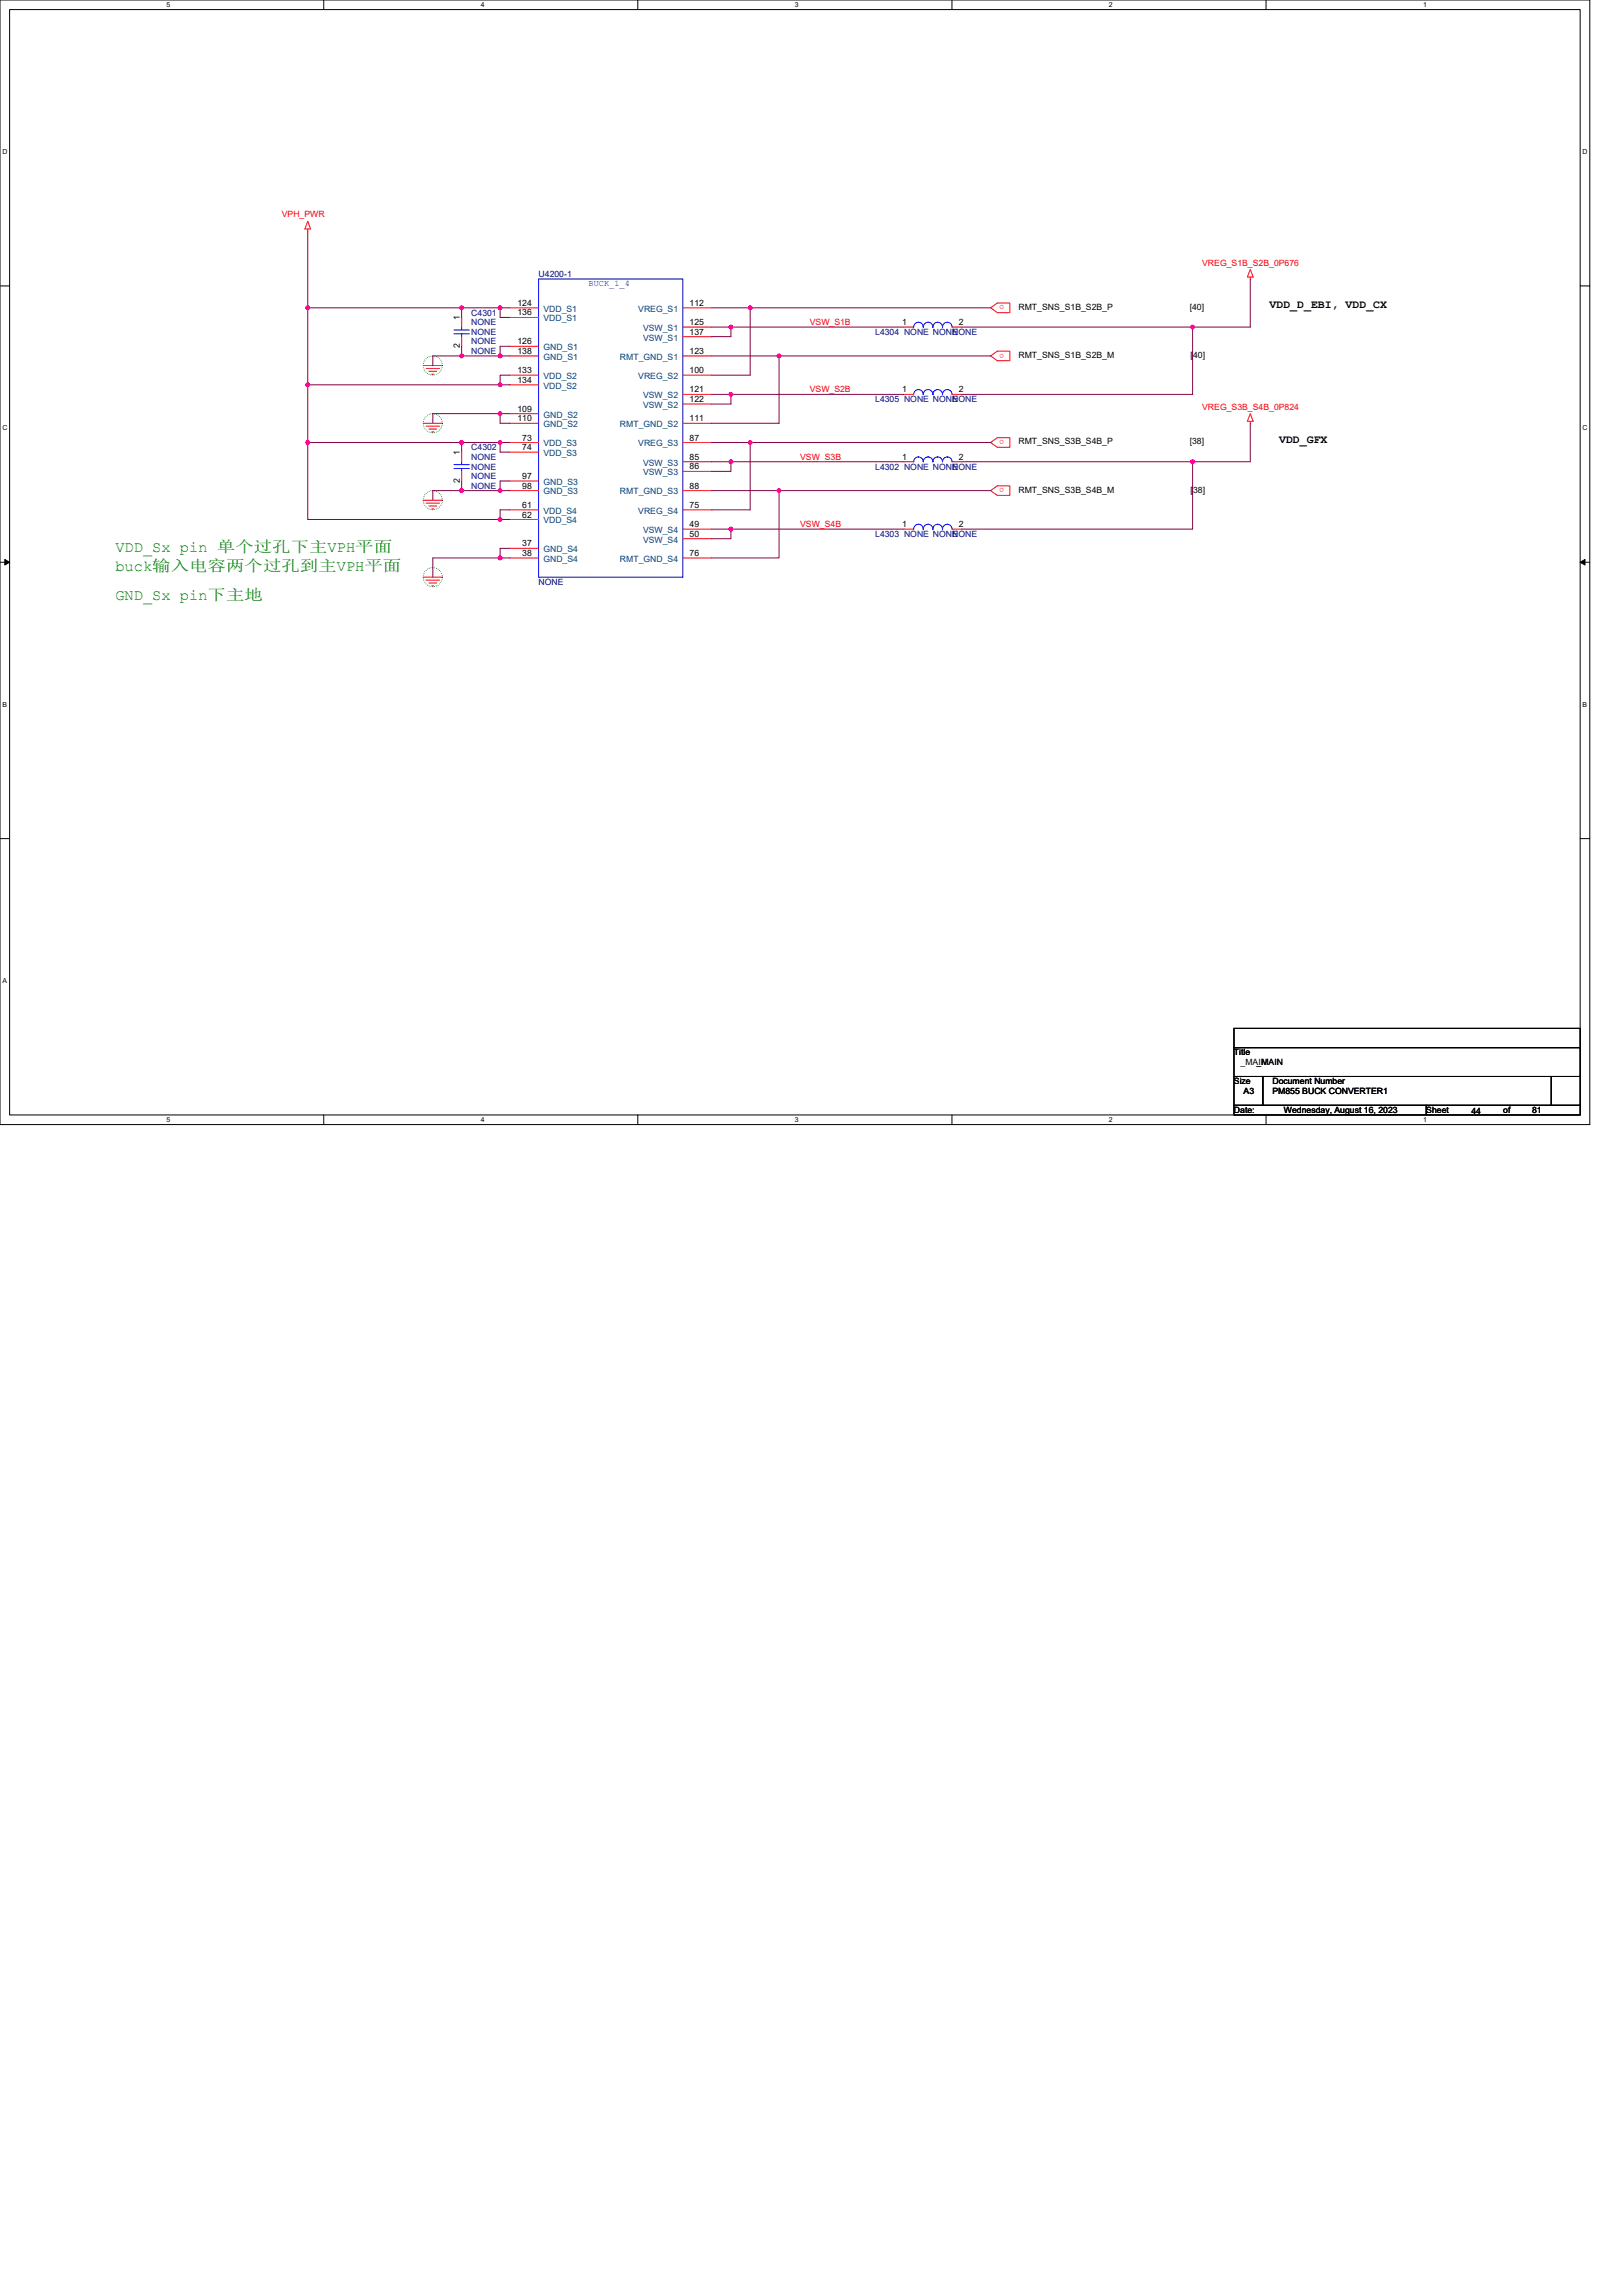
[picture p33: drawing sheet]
<svg xmlns="http://www.w3.org/2000/svg" width="210mm" height="297mm" viewBox="0 0 210 297" stroke-linecap="round" stroke-linejoin="round" font-family="sans-serif">
<defs><g id="words">
<g font-size="2" fill="#008000">
<text x="14.9" y="71.4">VDD_Sx pin 单单单单单放VPH供平</text>
<text x="14.9" y="77.6">GND_Sx pin单放单</text>
<text x="14.9" y="73.8">buck输输供供输单单单输放VPH供平</text>
</g>
<g font-size="1.5">
<text x="164.3" y="39.8">VDD_D_EBI, VDD_CX</text>
<text x="165.5" y="57.3">VDD_GFX</text>
</g>
<g font-size="1.1" fill="#f00">
<text x="36.5" y="28.1">VPH_PWR</text>
<text x="155.6" y="34.4">VREG_S1B_S2B_0P676</text>
<text x="129.9" y="39.5" transform="rotate(-180 129.9 39.5)">o</text>
<text x="104.8" y="42">VSW_S1B</text>
<text x="129.9" y="45.7" transform="rotate(-180 129.9 45.7)">o</text>
<text x="104.8" y="50.7">VSW_S2B</text>
<text x="155.6" y="53">VREG_S3B_S4B_0P824</text>
<text x="103.6" y="59.5">VSW_S3B</text>
<text x="129.9" y="56.9" transform="rotate(-180 129.9 56.9)">o</text>
<text x="129.9" y="63.2" transform="rotate(-180 129.9 63.2)">o</text>
<text x="103.6" y="68.2">VSW_S4B</text>
</g>
<g font-size="1.1" fill="#000080">
<text x="69.7" y="35.8">U4200-1</text>
<text x="61" y="40.8">C4301</text>
<text x="61" y="42.1">NONE</text>
<text x="61" y="45.8">NONE</text>
<text x="61" y="44.6">NONE</text>
<text x="61" y="43.3">NONE</text>
<text x="113.3" y="43.3">L4304 NONE NONE</text>
<text x="123.2" y="43.3">NONE</text>
<text x="113.3" y="52">L4305 NONE NONE</text>
<text x="123.2" y="52">NONE</text>
<text x="61" y="58.3">C4302</text>
<text x="61" y="59.5">NONE</text>
<text x="61" y="63.2">NONE</text>
<text x="61" y="62">NONE</text>
<text x="61" y="60.7">NONE</text>
<text x="113.3" y="60.7">L4302 NONE NONE</text>
<text x="123.2" y="60.7">NONE</text>
<text x="113.3" y="69.5">L4303 NONE NONE</text>
<text x="123.2" y="69.5">NONE</text>
<text x="69.7" y="75.7">NONE</text>
</g>
<g font-size="1.1">
<text x="59.5" y="41.4" transform="rotate(-90 59.5 41.4)">1</text>
<text x="67" y="39.6">124</text>
<text x="67" y="40.8">136</text>
<text x="89.2" y="39.6">112</text>
<text x="131.8" y="40.1">RMT_SNS_S1B_S2B_P</text>
<text x="154" y="40.1">[40]</text>
<text x="59.5" y="45.1" transform="rotate(-90 59.5 45.1)">2</text>
<text x="67" y="44.5">126</text>
<text x="67" y="45.8">138</text>
<text x="89.2" y="42.1">125</text>
<text x="89.2" y="43.3">137</text>
<text x="89.2" y="45.8">123</text>
<text x="116.7" y="42.1">1</text>
<text x="124.1" y="42.1">2</text>
<text x="131.8" y="46.3">RMT_SNS_S1B_S2B_M</text>
<text x="154.1" y="46.3">[40]</text>
<text x="67" y="48.3">133</text>
<text x="67" y="49.5">134</text>
<text x="67" y="53.3">109</text>
<text x="89.2" y="48.3">100</text>
<text x="89.2" y="50.8">121</text>
<text x="89.2" y="52">122</text>
<text x="116.7" y="50.8">1</text>
<text x="124.1" y="50.8">2</text>
<text x="59.5" y="58.9" transform="rotate(-90 59.5 58.9)">1</text>
<text x="67" y="54.5">110</text>
<text x="67.6" y="57">73</text>
<text x="67.6" y="58.2">74</text>
<text x="89.2" y="54.5">111</text>
<text x="89.2" y="57">87</text>
<text x="89.2" y="59.5">85</text>
<text x="116.7" y="59.5">1</text>
<text x="124.1" y="59.5">2</text>
<text x="131.8" y="57.5">RMT_SNS_S3B_S4B_P</text>
<text x="154" y="57.5">[38]</text>
<text x="59.5" y="62.5" transform="rotate(-90 59.5 62.5)">2</text>
<text x="67.6" y="62">97</text>
<text x="67.6" y="63.2">98</text>
<text x="67.6" y="65.7">61</text>
<text x="89.2" y="60.7">86</text>
<text x="89.2" y="63.2">88</text>
<text x="89.2" y="65.7">75</text>
<text x="131.8" y="63.7">RMT_SNS_S3B_S4B_M</text>
<text x="154.1" y="63.7">[38]</text>
<text x="67.6" y="67">62</text>
<text x="67.6" y="70.7">37</text>
<text x="67.6" y="71.9">38</text>
<text x="89.2" y="68.2">49</text>
<text x="89.2" y="69.4">50</text>
<text x="89.2" y="71.9">76</text>
<text x="116.7" y="68.2">1</text>
<text x="124.1" y="68.2">2</text>
<text x="159.7" y="136.5">Title</text>
<text x="160.5" y="137.8">_MAIN</text>
<text x="162.6" y="137.8">_MAIN</text>
<text x="159.7" y="140.3">Size</text>
<text x="160.9" y="141.5">A3</text>
<text x="164.7" y="140.3">Document Number</text>
<text x="164.7" y="141.5">PM855 BUCK CONVERTER1</text>
<text x="159.7" y="144">Date:</text>
<text x="166.2" y="144">Wednesday, August 16, 2023</text>
<text x="184.6" y="144">Sheet</text>
<text x="190.4" y="144.1">44</text>
<text x="194.5" y="144">of</text>
<text x="198.3" y="144">81</text>
</g>
<g font-size="1.1" fill="#004080">
<text x="70.3" y="40.3">VDD_S1</text>
<text x="70.3" y="41.6">VDD_S1</text>
<text x="82.6" y="40.3">VREG_S1</text>
<text x="70.3" y="45.3">GND_S1</text>
<text x="70.3" y="46.5">GND_S1</text>
<text x="80.2" y="46.5">RMT_GND_S1</text>
<text x="83.2" y="42.8">VSW_S1</text>
<text x="83.2" y="44.1">VSW_S1</text>
<text x="70.3" y="49">VDD_S2</text>
<text x="70.3" y="50.3">VDD_S2</text>
<text x="82.6" y="49">VREG_S2</text>
<text x="83.2" y="51.5">VSW_S2</text>
<text x="83.2" y="52.8">VSW_S2</text>
<text x="70.3" y="54">GND_S2</text>
<text x="70.3" y="55.3">GND_S2</text>
<text x="70.3" y="57.8">VDD_S3</text>
<text x="70.3" y="59">VDD_S3</text>
<text x="80.2" y="55.3">RMT_GND_S2</text>
<text x="82.6" y="57.8">VREG_S3</text>
<text x="70.3" y="62.7">GND_S3</text>
<text x="70.3" y="64">GND_S3</text>
<text x="80.2" y="64">RMT_GND_S3</text>
<text x="83.2" y="60.2">VSW_S3</text>
<text x="83.2" y="61.5">VSW_S3</text>
<text x="70.3" y="66.5">VDD_S4</text>
<text x="70.3" y="67.7">VDD_S4</text>
<text x="70.3" y="71.4">GND_S4</text>
<text x="82.6" y="66.5">VREG_S4</text>
<text x="83.2" y="69">VSW_S4</text>
<text x="83.2" y="70.2">VSW_S4</text>
<text x="70.3" y="72.7">GND_S4</text>
<text x="80.2" y="72.7">RMT_GND_S4</text>
</g>
<text font-size="1.1" fill="#00f" x="76.2" y="37">BUCK_1_4</text>
<g font-size=".9">
<text x="21.6" y=".9">5</text>
<text x="62.2" y=".9">4</text>
<text x="102.9" y=".9">3</text>
<text x="143.5" y=".9">2</text>
<text x="184.2" y=".9">1</text>
<text x=".3" y="19.9">D</text>
<text x="204.8" y="19.9">D</text>
<text x=".3" y="55.7">C</text>
<text x="204.8" y="55.7">C</text>
<text x=".3" y="91.4">B</text>
<text x="204.8" y="91.4">B</text>
<text x=".3" y="127.2">A</text>
<text x="21.6" y="145.2">5</text>
<text x="62.2" y="145.2">4</text>
<text x="102.9" y="145.2">3</text>
<text x="143.5" y="145.2">2</text>
<text x="184.2" y="145.2">1</text>
</g>
</g></defs>
<path d="M0 0h205.7v145.5h-205.7zM1.2 1.2h203.3v143h-203.3z" fill="none" stroke="#000" stroke-width=".13"/>
<g fill="#fff">
<path d="M21.6 .1h.5v1h-.5z"/>
<path d="M21.6 144.4h.5v1h-.5z"/>
</g>
<path d="M41.9 0v1.2M41.9 144.2v1.3" fill="none" stroke="#000" stroke-width=".13"/>
<g fill="#fff">
<path d="M62.2 .1h.5v1h-.5z"/>
<path d="M62.2 144.4h.5v1h-.5z"/>
</g>
<path d="M82.5 0v1.2M82.5 144.2v1.3" fill="none" stroke="#000" stroke-width=".13"/>
<g fill="#fff">
<path d="M102.9 .1h.5v1h-.5z"/>
<path d="M102.9 144.4h.5v1h-.5z"/>
</g>
<path d="M123.2 0v1.2M123.2 144.2v1.3" fill="none" stroke="#000" stroke-width=".13"/>
<g fill="#fff">
<path d="M143.5 .1h.5v1h-.5z"/>
<path d="M143.5 144.4h.5v1h-.5z"/>
</g>
<path d="M163.8 0v1.2M163.8 144.2v1.3" fill="none" stroke="#000" stroke-width=".13"/>
<g fill="#fff">
<path d="M184.2 .1h.5v1h-.5z"/>
<path d="M184.2 144.4h.5v1h-.5z"/>
<path d="M.3 19.1h.7v1h-.7z"/>
<path d="M204.8 19.1h.6v1h-.6z"/>
<path d="M.3 54.9h.7v1h-.7z"/>
<path d="M204.8 54.9h.6v1h-.6z"/>
</g>
<path d="M0 37h1.2M204.5 37h1.2" fill="none" stroke="#000" stroke-width=".13"/>
<g fill="#fff">
<path d="M.3 90.6h.6v1h-.6z"/>
<path d="M204.8 90.6h.6v1h-.6z"/>
</g>
<path d="M0 72.7h1.2M.6 72.4l.6 .3-.6 .4zM204.5 72.7l.6-.3v.7zM204.5 72.7h1.2" fill="none" stroke="#000" stroke-width=".13"/>
<path d="M.6 72.4l.6 .3-.6 .4zM204.5 72.7l.6-.3v.7z" fill="#000"/>
<path d="M.3 126.4h.6v1h-.6z" fill="#fff"/>
<path d="M0 108.5h1.2M204.5 108.5h1.2M159.7 133h44.8v2.5h-44.8zM159.7 135.5h44.8v3.8h-44.8zM159.7 139.3h3.7v3.7h-3.7zM163.4 139.3h37.4v3.7h-37.4zM200.8 139.3h3.7v3.7h-3.7zM159.7 143h24.9v1.2h-24.9zM184.6 143h19.9v1.2h-19.9z" fill="none" stroke="#000" stroke-width=".13"/>
<g fill="none" stroke="#008000" stroke-width=".13">
<circle cx="56" cy="47.3" r="1.24"/>
<circle cx="56" cy="54.8" r="1.24"/>
<circle cx="56" cy="74.7" r="1.24"/>
<circle cx="56" cy="64.7" r="1.24"/>
</g>
<g fill="none" stroke="#f00" stroke-width=".13">
<path d="M39.8 29.6v.3M39.8 28.6l.4 1h-.7zM66 39.8h3.7M88.4 39.8h3.7M128.2 39.8l.9-.6h1.6v1.2h-1.6zM161.8 35.8v.3M161.8 34.8l.4 1h-.8zM54.8 47.3h2.5M54.8 54.8h2.5M55.1 47.7h1.8M55.1 55.1h1.8M55.5 48h1"/>
<path d="M55.5 55.5h1M55.9 48.4h.2M55.9 55.9h.2M59.7 58.5v1.2M59.7 41.1v1.2M59.7 43.6v1.2M66 41.1h3.7M66 44.8h3.7M66 46h3.7M66 48.5h3.7M66 49.8h3.7M66 53.5h3.7"/>
<path d="M66 54.8h3.7M66 57.2h3.7M66 58.5h3.7M88.4 42.3h3.7M88.4 43.6h3.7M88.4 46h3.7M88.4 48.5h3.7M88.4 51h3.7M88.4 52.3h3.7M88.4 54.8h3.7M88.4 57.2h3.7M88.4 59.7h3.7"/>
<path d="M117 59.7h1.2M117 51h1.2M117 42.3h1.2M123.2 59.7h1.3M123.2 51h1.3M123.2 42.3h1.3M128.2 57.2l.9-.6h1.6v1.3h-1.6zM128.2 46l.9-.6h1.6v1.3h-1.6zM161.8 54.5v.3M161.8 53.5l.4 1h-.8zM54.8 64.7h2.5M54.8 74.7h2.5"/>
<path d="M55.1 65.1h1.8M55.1 75h1.8M55.5 65.5h1M55.5 75.4h1M55.9 65.8h.2M55.9 75.8h.2M59.7 61v1.2M66 62.2h3.7M66 63.5h3.7M66 66h3.7M66 67.2h3.7M66 70.9h3.7"/>
<path d="M66 72.2h3.7M88.4 61h3.7M88.4 63.5h3.7M88.4 66h3.7M88.4 68.5h3.7M88.4 69.7h3.7M88.4 72.2h3.7M117 68.5h1.2M123.2 68.5h1.3M128.2 63.5l.9-.6h1.6v1.2h-1.6z"/>
</g>
<g fill="none" stroke="#00f" stroke-width=".13">
<path d="M69.7 36.1h18.7v38.6h-18.7zM58.7 42.7h2M58.7 43.2h2M59.7 59.7v.4M59.7 42.3v.4M59.7 43.2v.4M120.7 59.7a.61 .61 0 0 0-.6-.6 .61 .61 0 0 0-.6 .6 .61 .61 0 0 0-.6-.6 .61 .61 0 0 0-.7 .6M120.7 51a.62 .62 0 0 0-.6-.6 .61 .61 0 0 0-.6 .6 .62 .62 0 0 0-.6-.6 .61 .61 0 0 0-.7 .6M120.7 42.3a.62 .62 0 0 0-.6-.6 .61 .61 0 0 0-.6 .6 .62 .62 0 0 0-.6-.6 .61 .61 0 0 0-.7 .6M123.2 59.7a.61 .61 0 0 0-.6-.6 .61 .61 0 0 0-.6 .6 .61 .61 0 0 0-.7-.6h.1a.61 .61 0 0 0-.7 .6M123.2 51a.62 .62 0 0 0-.6-.6 .61 .61 0 0 0-.6 .6 .62 .62 0 0 0-.7-.6h.1a.61 .61 0 0 0-.7 .6M123.2 42.3a.62 .62 0 0 0-.6-.6 .61 .61 0 0 0-.6 .6 .62 .62 0 0 0-.7-.6h.1a.61 .61 0 0 0-.7 .6"/>
<path d="M58.7 60.1h2M58.7 60.6h2M59.7 60.6v.4M118.2 68.5a.61 .61 0 0 1 .7-.7 .62 .62 0 0 1 .6 .7 .61 .61 0 0 1 .6-.7 .62 .62 0 0 1 .6 .7M120.7 68.5a.61 .61 0 0 1 .7-.7h-.1a.62 .62 0 0 1 .7 .7 .61 .61 0 0 1 .6-.7 .62 .62 0 0 1 .6 .7"/>
</g>
<path d="M39.8 29.9v9.9h19.9" fill="none" stroke="#800040" stroke-width=".13"/>
<circle cx="59.7" cy="39.8" r=".24" fill="#f0f"/>
<circle cx="59.7" cy="39.8" r=".24" fill="none" stroke="#f0f" stroke-width=".13"/>
<circle cx="39.8" cy="39.8" r=".24" fill="#f0f"/>
<circle cx="39.8" cy="39.8" r=".24" fill="none" stroke="#f0f" stroke-width=".13"/>
<path d="M39.8 39.8v10M64.7 39.8h1.3M64.7 39.8h-5v1.3M64.7 39.8v1.3" fill="none" stroke="#800040" stroke-width=".13"/>
<circle cx="64.7" cy="39.8" r=".24" fill="#f0f"/>
<circle cx="64.7" cy="39.8" r=".24" fill="none" stroke="#f0f" stroke-width=".13"/>
<path d="M39.8 57.2v10M59.7 44.8v1.2M64.7 41.1h1.3M64.7 63.5h1.3M64.7 70.9v1.3" fill="none" stroke="#800040" stroke-width=".13"/>
<circle cx="64.7" cy="63.5" r=".24" fill="#f0f"/>
<circle cx="64.7" cy="63.5" r=".24" fill="none" stroke="#f0f" stroke-width=".13"/>
<path d="M56 46h3.7M66 44.8h-1.3v1.2M66 62.2h-1.3v1.3M66 66h-1.3v1.2" fill="none" stroke="#800040" stroke-width=".13"/>
<circle cx="59.7" cy="46" r=".24" fill="#f0f"/>
<circle cx="59.7" cy="46" r=".24" fill="none" stroke="#f0f" stroke-width=".13"/>
<path d="M56 46v1.3M64.7 53.5h1.3" fill="none" stroke="#800040" stroke-width=".13"/>
<circle cx="64.7" cy="53.5" r=".24" fill="#f0f"/>
<circle cx="64.7" cy="53.5" r=".24" fill="none" stroke="#f0f" stroke-width=".13"/>
<path d="M39.8 49.8v7.4M56 53.5h8.7M92.1 57.2h36.1" fill="none" stroke="#800040" stroke-width=".13"/>
<circle cx="97.1" cy="57.2" r=".24" fill="#f0f"/>
<circle cx="97.1" cy="57.2" r=".24" fill="none" stroke="#f0f" stroke-width=".13"/>
<path d="M64.7 46h1.3" fill="none" stroke="#800040" stroke-width=".13"/>
<circle cx="64.7" cy="46" r=".24" fill="#f0f"/>
<circle cx="64.7" cy="46" r=".24" fill="none" stroke="#f0f" stroke-width=".13"/>
<path d="M39.8 49.8h24.9" fill="none" stroke="#800040" stroke-width=".13"/>
<circle cx="39.8" cy="49.8" r=".24" fill="#f0f"/>
<circle cx="39.8" cy="49.8" r=".24" fill="none" stroke="#f0f" stroke-width=".13"/>
<circle cx="64.7" cy="49.8" r=".24" fill="#f0f"/>
<circle cx="64.7" cy="49.8" r=".24" fill="none" stroke="#f0f" stroke-width=".13"/>
<path d="M56 53.5v1.3M92.1 59.7h2.5M97.1 57.2v8.8M124.5 59.7h29.8M154.3 59.7h7.5M154.3 59.7v8.8M64.7 70.9h1.3M92.1 63.5h8.7" fill="none" stroke="#800040" stroke-width=".13"/>
<circle cx="154.3" cy="59.7" r=".24" fill="#f0f"/>
<circle cx="154.3" cy="59.7" r=".24" fill="none" stroke="#f0f" stroke-width=".13"/>
<path d="M39.8 57.2h19.9M59.7 46h5M66 48.5h-1.3v1.3h1.3M56 72.2v2.5M124.5 68.5h29.8" fill="none" stroke="#800040" stroke-width=".13"/>
<circle cx="39.8" cy="57.2" r=".24" fill="#f0f"/>
<circle cx="39.8" cy="57.2" r=".24" fill="none" stroke="#f0f" stroke-width=".13"/>
<circle cx="59.7" cy="57.2" r=".24" fill="#f0f"/>
<circle cx="59.7" cy="57.2" r=".24" fill="none" stroke="#f0f" stroke-width=".13"/>
<path d="M66 57.2h-1.3v1.3" fill="none" stroke="#800040" stroke-width=".13"/>
<circle cx="64.7" cy="57.2" r=".24" fill="#f0f"/>
<circle cx="64.7" cy="57.2" r=".24" fill="none" stroke="#f0f" stroke-width=".13"/>
<path d="M64.7 53.5v1.3M39.8 67.2h24.9M59.7 63.5h-3.7v1.2" fill="none" stroke="#800040" stroke-width=".13"/>
<circle cx="64.7" cy="67.2" r=".24" fill="#f0f"/>
<circle cx="64.7" cy="67.2" r=".24" fill="none" stroke="#f0f" stroke-width=".13"/>
<path d="M56 72.2h10M64.7 67.2h1.3" fill="none" stroke="#800040" stroke-width=".13"/>
<circle cx="64.7" cy="72.2" r=".24" fill="#f0f"/>
<circle cx="64.7" cy="72.2" r=".24" fill="none" stroke="#f0f" stroke-width=".13"/>
<path d="M64.7 58.5h1.3M64.7 54.8h1.3M64.7 57.2h-5v1.3M59.7 62.2v1.3" fill="none" stroke="#800040" stroke-width=".13"/>
<circle cx="59.7" cy="63.5" r=".24" fill="#f0f"/>
<circle cx="59.7" cy="63.5" r=".24" fill="none" stroke="#f0f" stroke-width=".13"/>
<path d="M59.7 63.5h5M92.1 68.5h2.5M117 68.5h-22.4v1.2h-2.5" fill="none" stroke="#800040" stroke-width=".13"/>
<circle cx="94.6" cy="68.4" r=".24" fill="#f0f"/>
<circle cx="94.6" cy="68.4" r=".24" fill="none" stroke="#f0f" stroke-width=".13"/>
<path d="M117 59.7h-22.4v1.3h-2.5" fill="none" stroke="#800040" stroke-width=".13"/>
<circle cx="94.6" cy="59.7" r=".24" fill="#f0f"/>
<circle cx="94.6" cy="59.7" r=".24" fill="none" stroke="#f0f" stroke-width=".13"/>
<path d="M92.1 66h5M128.2 63.5h-27.4v8.7h-8.7" fill="none" stroke="#800040" stroke-width=".13"/>
<circle cx="100.8" cy="63.5" r=".24" fill="#f0f"/>
<circle cx="100.8" cy="63.5" r=".24" fill="none" stroke="#f0f" stroke-width=".13"/>
<path d="M92.1 39.8h36.1" fill="none" stroke="#800040" stroke-width=".13"/>
<circle cx="97.1" cy="39.8" r=".24" fill="#f0f"/>
<circle cx="97.1" cy="39.8" r=".24" fill="none" stroke="#f0f" stroke-width=".13"/>
<path d="M97.1 39.8v8.7M92.1 42.3h24.9" fill="none" stroke="#800040" stroke-width=".13"/>
<circle cx="94.6" cy="42.3" r=".24" fill="#f0f"/>
<circle cx="94.6" cy="42.3" r=".24" fill="none" stroke="#f0f" stroke-width=".13"/>
<path d="M94.6 42.3v1.3M124.5 42.3h37.3" fill="none" stroke="#800040" stroke-width=".13"/>
<circle cx="154.3" cy="42.3" r=".24" fill="#f0f"/>
<circle cx="154.3" cy="42.3" r=".24" fill="none" stroke="#f0f" stroke-width=".13"/>
<path d="M92.1 43.6h2.5M92.1 46h8.7v8.8M100.8 46h27.4M154.3 42.3v8.7" fill="none" stroke="#800040" stroke-width=".13"/>
<circle cx="100.8" cy="46" r=".24" fill="#f0f"/>
<circle cx="100.8" cy="46" r=".24" fill="none" stroke="#f0f" stroke-width=".13"/>
<path d="M92.1 48.5h5M92.1 51h24.9" fill="none" stroke="#800040" stroke-width=".13"/>
<circle cx="94.6" cy="51" r=".24" fill="#f0f"/>
<circle cx="94.6" cy="51" r=".24" fill="none" stroke="#f0f" stroke-width=".13"/>
<path d="M161.8 36.1v6.2M92.1 54.8h8.7M94.6 51v1.3h-2.5M124.5 51h29.8M161.8 54.8v4.9" fill="none" stroke="#800040" stroke-width=".13"/>
<circle cx="59.7" cy="39.8" r=".24" fill="#f0f"/>
<circle cx="59.7" cy="39.8" r=".24" fill="none" stroke="#f0f" stroke-width=".13"/>
<circle cx="39.8" cy="39.8" r=".24" fill="#f0f"/>
<circle cx="39.8" cy="39.8" r=".24" fill="none" stroke="#f0f" stroke-width=".13"/>
<circle cx="64.7" cy="39.8" r=".24" fill="#f0f"/>
<circle cx="64.7" cy="39.8" r=".24" fill="none" stroke="#f0f" stroke-width=".13"/>
<circle cx="64.7" cy="63.5" r=".24" fill="#f0f"/>
<circle cx="64.7" cy="63.5" r=".24" fill="none" stroke="#f0f" stroke-width=".13"/>
<circle cx="59.7" cy="46" r=".24" fill="#f0f"/>
<circle cx="59.7" cy="46" r=".24" fill="none" stroke="#f0f" stroke-width=".13"/>
<circle cx="64.7" cy="53.5" r=".24" fill="#f0f"/>
<circle cx="64.7" cy="53.5" r=".24" fill="none" stroke="#f0f" stroke-width=".13"/>
<circle cx="97.1" cy="57.2" r=".24" fill="#f0f"/>
<circle cx="97.1" cy="57.2" r=".24" fill="none" stroke="#f0f" stroke-width=".13"/>
<circle cx="64.7" cy="46" r=".24" fill="#f0f"/>
<circle cx="64.7" cy="46" r=".24" fill="none" stroke="#f0f" stroke-width=".13"/>
<circle cx="39.8" cy="49.8" r=".24" fill="#f0f"/>
<circle cx="39.8" cy="49.8" r=".24" fill="none" stroke="#f0f" stroke-width=".13"/>
<circle cx="64.7" cy="49.8" r=".24" fill="#f0f"/>
<circle cx="64.7" cy="49.8" r=".24" fill="none" stroke="#f0f" stroke-width=".13"/>
<circle cx="154.3" cy="59.7" r=".24" fill="#f0f"/>
<circle cx="154.3" cy="59.7" r=".24" fill="none" stroke="#f0f" stroke-width=".13"/>
<circle cx="39.8" cy="57.2" r=".24" fill="#f0f"/>
<circle cx="39.8" cy="57.2" r=".24" fill="none" stroke="#f0f" stroke-width=".13"/>
<circle cx="59.7" cy="57.2" r=".24" fill="#f0f"/>
<circle cx="59.7" cy="57.2" r=".24" fill="none" stroke="#f0f" stroke-width=".13"/>
<circle cx="64.7" cy="57.2" r=".24" fill="#f0f"/>
<circle cx="64.7" cy="57.2" r=".24" fill="none" stroke="#f0f" stroke-width=".13"/>
<circle cx="64.7" cy="67.2" r=".24" fill="#f0f"/>
<circle cx="64.7" cy="67.2" r=".24" fill="none" stroke="#f0f" stroke-width=".13"/>
<circle cx="64.7" cy="72.2" r=".24" fill="#f0f"/>
<circle cx="64.7" cy="72.2" r=".24" fill="none" stroke="#f0f" stroke-width=".13"/>
<circle cx="59.7" cy="63.5" r=".24" fill="#f0f"/>
<circle cx="59.7" cy="63.5" r=".24" fill="none" stroke="#f0f" stroke-width=".13"/>
<circle cx="94.6" cy="68.4" r=".24" fill="#f0f"/>
<circle cx="94.6" cy="68.4" r=".24" fill="none" stroke="#f0f" stroke-width=".13"/>
<circle cx="94.6" cy="59.7" r=".24" fill="#f0f"/>
<circle cx="94.6" cy="59.7" r=".24" fill="none" stroke="#f0f" stroke-width=".13"/>
<circle cx="100.8" cy="63.5" r=".24" fill="#f0f"/>
<circle cx="100.8" cy="63.5" r=".24" fill="none" stroke="#f0f" stroke-width=".13"/>
<circle cx="97.1" cy="39.8" r=".24" fill="#f0f"/>
<circle cx="97.1" cy="39.8" r=".24" fill="none" stroke="#f0f" stroke-width=".13"/>
<circle cx="94.6" cy="42.3" r=".24" fill="#f0f"/>
<circle cx="94.6" cy="42.3" r=".24" fill="none" stroke="#f0f" stroke-width=".13"/>
<circle cx="154.3" cy="42.3" r=".24" fill="#f0f"/>
<circle cx="154.3" cy="42.3" r=".24" fill="none" stroke="#f0f" stroke-width=".13"/>
<circle cx="100.8" cy="46" r=".24" fill="#f0f"/>
<circle cx="100.8" cy="46" r=".24" fill="none" stroke="#f0f" stroke-width=".13"/>
<circle cx="94.6" cy="51" r=".24" fill="#f0f"/>
<circle cx="94.6" cy="51" r=".24" fill="none" stroke="#f0f" stroke-width=".13"/>
<use href="#words"/>
</svg>
